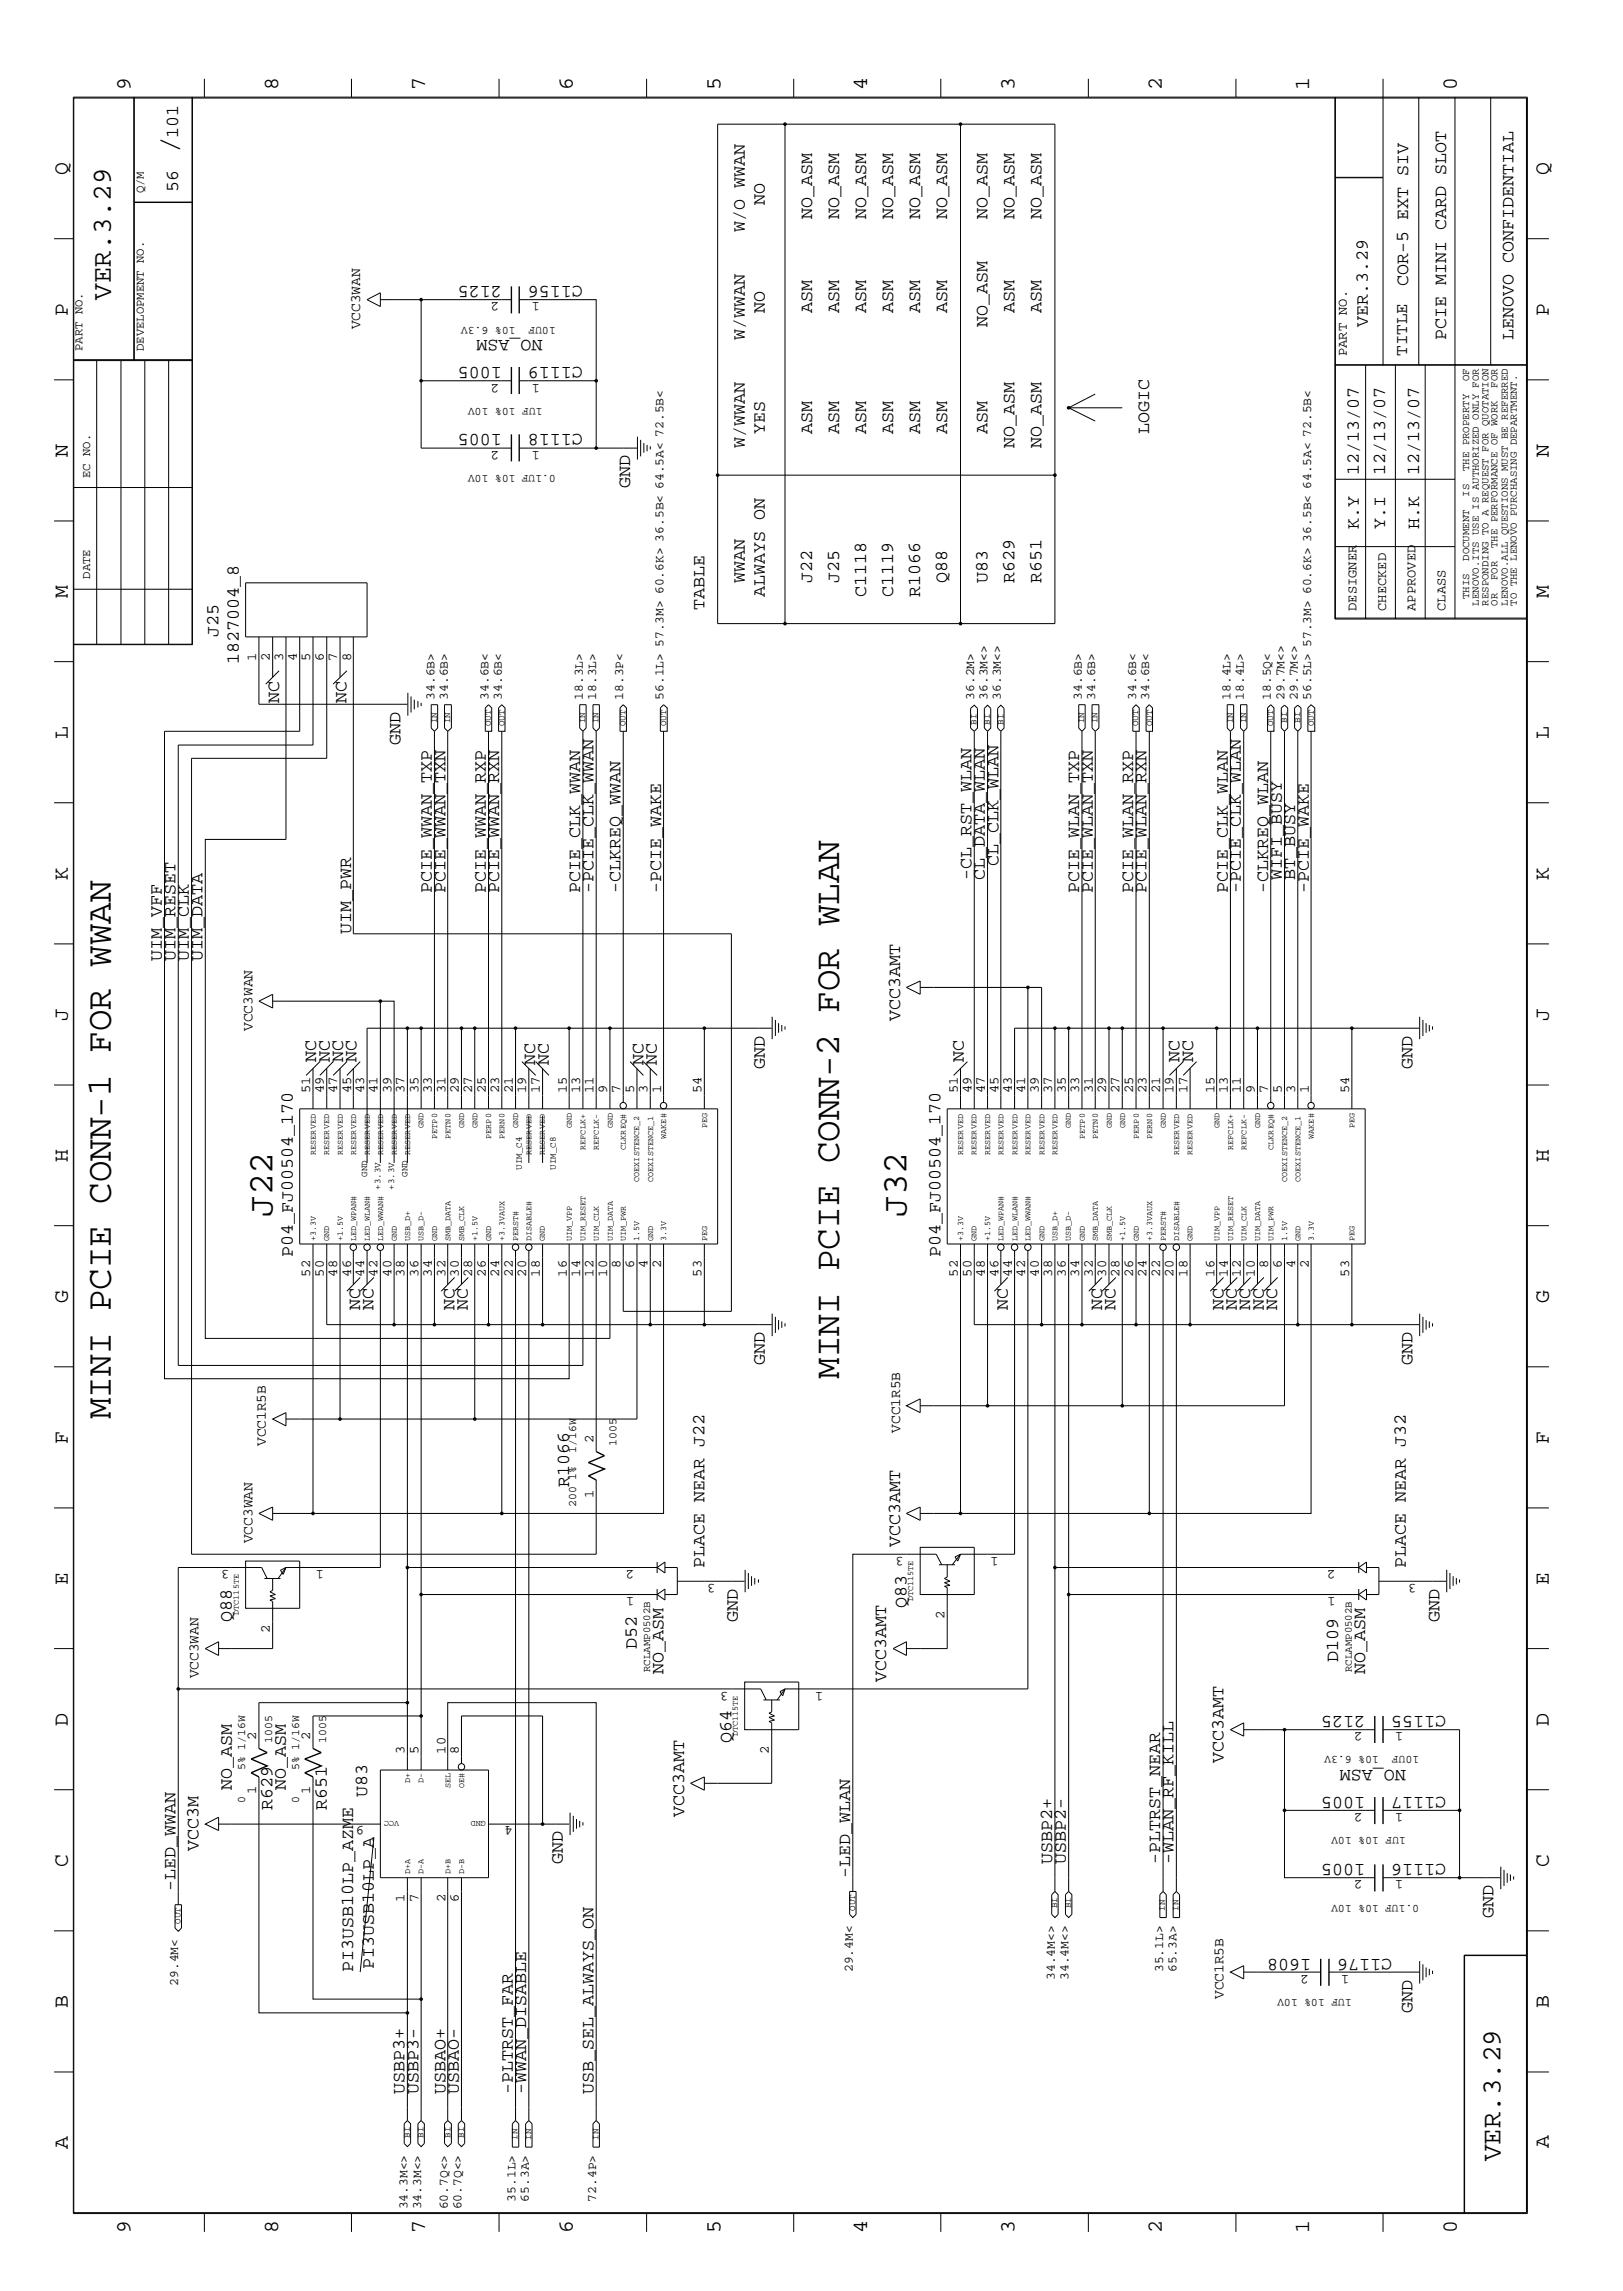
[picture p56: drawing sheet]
<svg xmlns="http://www.w3.org/2000/svg" width="300mm" height="423mm" viewBox="0 0 300 423" stroke-linecap="round" stroke-linejoin="round" font-family="sans-serif">
<defs><g id="words">
<g font-size="6.6">
<text x="50.4" y="224.9" transform="rotate(-90 50.4 224.9)">J22</text>
<text x="167.5" y="224.9" transform="rotate(-90 167.5 224.9)">J32</text>
<text x="155" y="254.8" transform="rotate(-90 155 254.8)">MINI PCIE CONN-2 FOR WLAN</text>
<text x="20.5" y="262.2" transform="rotate(-90 20.5 262.2)">MINI PCIE CONN-1 FOR WWAN</text>
</g>
<text font-size="5.2" x="32.9" y="28.4" transform="rotate(-90 32.9 28.4)">/</text>
<g font-size="5.1">
<text x="20.5" y="55.4" transform="rotate(-90 20.5 55.4)">VER.3.29</text>
<text x="277.2" y="399.4" transform="rotate(-90 277.2 399.4)">VER.3.29</text>
</g>
<g font-size="4">
<text x="24.1" y="16.7" transform="rotate(-90 24.1 16.7)">9</text>
<text x="51.4" y="16.7" transform="rotate(-90 51.4 16.7)">8</text>
<text x="78.6" y="16.7" transform="rotate(-90 78.6 16.7)">7</text>
<text x="105.8" y="16.7" transform="rotate(-90 105.8 16.7)">6</text>
<text x="133.1" y="16.7" transform="rotate(-90 133.1 16.7)">5</text>
<text x="160.2" y="16.7" transform="rotate(-90 160.2 16.7)">4</text>
<text x="187.5" y="16.7" transform="rotate(-90 187.5 16.7)">3</text>
<text x="214.6" y="16.7" transform="rotate(-90 214.6 16.7)">2</text>
<text x="241.9" y="16.7" transform="rotate(-90 241.9 16.7)">1</text>
<text x="269.2" y="16.7" transform="rotate(-90 269.2 16.7)">0</text>
<text x="12.5" y="32.3" transform="rotate(-90 12.5 32.3)">Q</text>
<text x="286.2" y="32.3" transform="rotate(-90 286.2 32.3)">Q</text>
<text x="12.5" y="58.3" transform="rotate(-90 12.5 58.3)">P</text>
<text x="286.2" y="58.3" transform="rotate(-90 286.2 58.3)">P</text>
<text x="12.5" y="84.4" transform="rotate(-90 12.5 84.4)">N</text>
<text x="286.2" y="84.4" transform="rotate(-90 286.2 84.4)">N</text>
<text x="12.5" y="110.5" transform="rotate(-90 12.5 110.5)">M</text>
<text x="286.2" y="110.5" transform="rotate(-90 286.2 110.5)">M</text>
<text x="12.5" y="136.5" transform="rotate(-90 12.5 136.5)">L</text>
<text x="286.2" y="136.5" transform="rotate(-90 286.2 136.5)">L</text>
<text x="12.5" y="162.6" transform="rotate(-90 12.5 162.6)">K</text>
<text x="286.2" y="162.6" transform="rotate(-90 286.2 162.6)">K</text>
<text x="12.5" y="188.6" transform="rotate(-90 12.5 188.6)">J</text>
<text x="286.2" y="188.6" transform="rotate(-90 286.2 188.6)">J</text>
<text x="12.5" y="214.7" transform="rotate(-90 12.5 214.7)">H</text>
<text x="286.2" y="214.7" transform="rotate(-90 286.2 214.7)">H</text>
<text x="12.5" y="240.7" transform="rotate(-90 12.5 240.7)">G</text>
<text x="286.2" y="240.7" transform="rotate(-90 286.2 240.7)">G</text>
<text x="12.5" y="266.8" transform="rotate(-90 12.5 266.8)">F</text>
<text x="286.2" y="266.8" transform="rotate(-90 286.2 266.8)">F</text>
<text x="12.5" y="292.9" transform="rotate(-90 12.5 292.9)">E</text>
<text x="286.2" y="292.9" transform="rotate(-90 286.2 292.9)">E</text>
<text x="12.5" y="318.9" transform="rotate(-90 12.5 318.9)">D</text>
<text x="286.2" y="318.9" transform="rotate(-90 286.2 318.9)">D</text>
<text x="12.5" y="344.9" transform="rotate(-90 12.5 344.9)">C</text>
<text x="286.2" y="344.9" transform="rotate(-90 286.2 344.9)">C</text>
<text x="12.5" y="371" transform="rotate(-90 12.5 371)">B</text>
<text x="286.2" y="371" transform="rotate(-90 286.2 371)">B</text>
<text x="12.5" y="397" transform="rotate(-90 12.5 397)">A</text>
<text x="286.2" y="397" transform="rotate(-90 286.2 397)">A</text>
<text x="24.1" y="412.7" transform="rotate(-90 24.1 412.7)">9</text>
<text x="51.4" y="412.7" transform="rotate(-90 51.4 412.7)">8</text>
<text x="78.6" y="412.7" transform="rotate(-90 78.6 412.7)">7</text>
<text x="105.8" y="412.7" transform="rotate(-90 105.8 412.7)">6</text>
<text x="133.1" y="412.7" transform="rotate(-90 133.1 412.7)">5</text>
<text x="160.2" y="412.7" transform="rotate(-90 160.2 412.7)">4</text>
<text x="187.5" y="412.7" transform="rotate(-90 187.5 412.7)">3</text>
<text x="214.6" y="412.7" transform="rotate(-90 214.6 412.7)">2</text>
<text x="241.9" y="412.7" transform="rotate(-90 241.9 412.7)">1</text>
<text x="269.2" y="412.7" transform="rotate(-90 269.2 412.7)">0</text>
</g>
<g font-size="3.4">
<text x="32.9" y="25.5" transform="rotate(-90 32.9 25.5)">101</text>
<text x="32.9" y="35.5" transform="rotate(-90 32.9 35.5)">56</text>
<text x="141.3" y="37.9" transform="rotate(-90 141.3 37.9)">NO</text>
<text x="150" y="40.4" transform="rotate(-90 150 40.4)">NO_ASM</text>
<text x="155" y="40.4" transform="rotate(-90 155 40.4)">NO_ASM</text>
<text x="160" y="40.4" transform="rotate(-90 160 40.4)">NO_ASM</text>
<text x="165" y="40.4" transform="rotate(-90 165 40.4)">NO_ASM</text>
<text x="170" y="40.4" transform="rotate(-90 170 40.4)">NO_ASM</text>
<text x="175" y="40.4" transform="rotate(-90 175 40.4)">NO_ASM</text>
<text x="182.5" y="40.4" transform="rotate(-90 182.5 40.4)">NO_ASM</text>
<text x="187.5" y="40.4" transform="rotate(-90 187.5 40.4)">NO_ASM</text>
<text x="192.4" y="40.4" transform="rotate(-90 192.4 40.4)">NO_ASM</text>
<text x="137.6" y="42.9" transform="rotate(-90 137.6 42.9)">W/O WWAN</text>
<text x="92.7" y="52.9" transform="rotate(-180 92.7 52.9)">2125</text>
<text x="107.7" y="52.9" transform="rotate(-180 107.7 52.9)">C1156</text>
<text x="260.2" y="52.9" transform="rotate(-90 260.2 52.9)">COR-5 EXT SIV</text>
<text x="141.3" y="57.9" transform="rotate(-90 141.3 57.9)">NO</text>
<text x="150" y="57.9" transform="rotate(-90 150 57.9)">ASM</text>
<text x="155" y="57.9" transform="rotate(-90 155 57.9)">ASM</text>
<text x="160" y="57.9" transform="rotate(-90 160 57.9)">ASM</text>
<text x="165" y="57.9" transform="rotate(-90 165 57.9)">ASM</text>
<text x="170" y="57.9" transform="rotate(-90 170 57.9)">ASM</text>
<text x="175" y="57.9" transform="rotate(-90 175 57.9)">ASM</text>
<text x="187.5" y="57.9" transform="rotate(-90 187.5 57.9)">ASM</text>
<text x="192.4" y="57.9" transform="rotate(-90 192.4 57.9)">ASM</text>
<text x="100.2" y="62.8" transform="rotate(-180 100.2 62.8)">NO_ASM</text>
<text x="137.6" y="62.8" transform="rotate(-90 137.6 62.8)">W/WWAN</text>
<text x="182.5" y="60.4" transform="rotate(-90 182.5 60.4)">NO_ASM</text>
<text x="252.7" y="60.4" transform="rotate(-90 252.7 60.4)">VER.3.29</text>
<text x="267.2" y="62.8" transform="rotate(-90 267.2 62.8)">PCIE MINI CARD SLOT</text>
<text x="279.7" y="62.8" transform="rotate(-90 279.7 62.8)">LENOVO CONFIDENTIAL</text>
<text x="92.7" y="67.8" transform="rotate(-180 92.7 67.8)">1005</text>
<text x="107.7" y="67.8" transform="rotate(-180 107.7 67.8)">C1119</text>
<text x="92.7" y="80.3" transform="rotate(-180 92.7 80.3)">1005</text>
<text x="107.7" y="80.3" transform="rotate(-180 107.7 80.3)">C1118</text>
<text x="137.6" y="82.8" transform="rotate(-90 137.6 82.8)">W/WWAN</text>
<text x="141.3" y="80.3" transform="rotate(-90 141.3 80.3)">YES</text>
<text x="150" y="80.3" transform="rotate(-90 150 80.3)">ASM</text>
<text x="155" y="80.3" transform="rotate(-90 155 80.3)">ASM</text>
<text x="160" y="80.3" transform="rotate(-90 160 80.3)">ASM</text>
<text x="165" y="80.3" transform="rotate(-90 165 80.3)">ASM</text>
<text x="170" y="80.3" transform="rotate(-90 170 80.3)">ASM</text>
<text x="175" y="80.3" transform="rotate(-90 175 80.3)">ASM</text>
<text x="182.5" y="80.3" transform="rotate(-90 182.5 80.3)">ASM</text>
<text x="187.5" y="82.8" transform="rotate(-90 187.5 82.8)">NO_ASM</text>
<text x="192.4" y="82.8" transform="rotate(-90 192.4 82.8)">NO_ASM</text>
<text x="212.3" y="80.3" transform="rotate(-90 212.3 80.3)">LOGIC</text>
<text x="251" y="87.8" transform="rotate(-90 251 87.8)">12/13/07</text>
<text x="255.9" y="87.8" transform="rotate(-90 255.9 87.8)">12/13/07</text>
<text x="262.2" y="87.8" transform="rotate(-90 262.2 87.8)">12/13/07</text>
<text x="116.4" y="90.3" transform="rotate(-90 116.4 90.3)">GND</text>
<text x="251" y="97.8" transform="rotate(-90 251 97.8)">K.Y</text>
<text x="255.9" y="97.8" transform="rotate(-90 255.9 97.8)">Y.I</text>
<text x="262.2" y="97.8" transform="rotate(-90 262.2 97.8)">H.K</text>
<text x="137.6" y="107.7" transform="rotate(-90 137.6 107.7)">WWAN</text>
<text x="150" y="107.7" transform="rotate(-90 150 107.7)">J22</text>
<text x="155" y="107.7" transform="rotate(-90 155 107.7)">J25</text>
<text x="175" y="107.7" transform="rotate(-90 175 107.7)">Q88</text>
<text x="182.5" y="107.7" transform="rotate(-90 182.5 107.7)">U83</text>
<text x="187.5" y="107.7" transform="rotate(-90 187.5 107.7)">R629</text>
<text x="192.4" y="107.7" transform="rotate(-90 192.4 107.7)">R651</text>
<text x="130.1" y="112.7" transform="rotate(-90 130.1 112.7)">TABLE</text>
<text x="141.3" y="110.2" transform="rotate(-90 141.3 110.2)">ALWAYS ON</text>
<text x="160" y="110.2" transform="rotate(-90 160 110.2)">C1118</text>
<text x="165" y="110.2" transform="rotate(-90 165 110.2)">C1119</text>
<text x="170" y="110.2" transform="rotate(-90 170 110.2)">R1066</text>
<text x="40.4" y="117.7" transform="rotate(-90 40.4 117.7)">J25</text>
<text x="44.1" y="122.7" transform="rotate(-90 44.1 122.7)">1827004_8</text>
<text x="51.6" y="129.9" transform="rotate(-90 51.6 129.9)">NC</text>
<text x="64" y="129.9" transform="rotate(-90 64 129.9)">NC</text>
<text x="74" y="137.7" transform="rotate(-90 74 137.7)">GND</text>
<text x="184.5" y="160" transform="rotate(-90 184.5 160)">CL_CLK_WLAN</text>
<text x="79.8" y="165" transform="rotate(-90 79.8 165)">PCIE_WWAN_TXP</text>
<text x="82.3" y="165" transform="rotate(-90 82.3 165)">PCIE_WWAN_TXN</text>
<text x="89.7" y="165" transform="rotate(-90 89.7 165)">PCIE_WWAN_RXP</text>
<text x="92.2" y="165" transform="rotate(-90 92.2 165)">PCIE_WWAN_RXN</text>
<text x="107.2" y="165" transform="rotate(-90 107.2 165)">PCIE_CLK_WWAN</text>
<text x="109.6" y="165" transform="rotate(-90 109.6 165)">-PCIE_CLK_WWAN</text>
<text x="114.6" y="165" transform="rotate(-90 114.6 165)">-CLKREQ_WWAN</text>
<text x="122.2" y="165" transform="rotate(-90 122.2 165)">-PCIE_WAKE</text>
<text x="179.5" y="162.6" transform="rotate(-90 179.5 162.6)">-CL_RST_WLAN</text>
<text x="181.9" y="162.6" transform="rotate(-90 181.9 162.6)">CL_DATA_WLAN</text>
<text x="199.4" y="165" transform="rotate(-90 199.4 165)">PCIE_WLAN_TXP</text>
<text x="201.9" y="165" transform="rotate(-90 201.9 165)">PCIE_WLAN_TXN</text>
<text x="209.4" y="165" transform="rotate(-90 209.4 165)">PCIE_WLAN_RXP</text>
<text x="211.8" y="165" transform="rotate(-90 211.8 165)">PCIE_WLAN_RXN</text>
<text x="226.8" y="165" transform="rotate(-90 226.8 165)">PCIE_CLK_WLAN</text>
<text x="229.3" y="165" transform="rotate(-90 229.3 165)">-PCIE_CLK_WLAN</text>
<text x="234.3" y="165" transform="rotate(-90 234.3 165)">-CLKREQ_WLAN</text>
<text x="236.8" y="162.6" transform="rotate(-90 236.8 162.6)">WIFI_BUSY</text>
<text x="239.3" y="162.6" transform="rotate(-90 239.3 162.6)">BT_BUSY</text>
<text x="241.8" y="165" transform="rotate(-90 241.8 165)">-PCIE_WAKE</text>
<text x="64.9" y="172.6" transform="rotate(-90 64.9 172.6)">UIM_PWR</text>
<text x="29.9" y="177.5" transform="rotate(-90 29.9 177.5)">UIM_VFF</text>
<text x="32.4" y="177.5" transform="rotate(-90 32.4 177.5)">UIM_RESET</text>
<text x="34.9" y="177.5" transform="rotate(-90 34.9 177.5)">UIM_CLK</text>
<text x="37.4" y="177.5" transform="rotate(-90 37.4 177.5)">UIM_DATA</text>
<text x="166.3" y="188.7" transform="rotate(-90 166.3 188.7)">VCC3AMT</text>
<text x="58.4" y="196.2" transform="rotate(-90 58.4 196.2)">NC</text>
<text x="61" y="196.2" transform="rotate(-90 61 196.2)">NC</text>
<text x="63.4" y="196.2" transform="rotate(-90 63.4 196.2)">NC</text>
<text x="65.9" y="196.2" transform="rotate(-90 65.9 196.2)">NC</text>
<text x="98.9" y="196.8" transform="rotate(-90 98.9 196.8)">NC</text>
<text x="101.4" y="196.8" transform="rotate(-90 101.4 196.8)">NC</text>
<text x="118.9" y="196.8" transform="rotate(-90 118.9 196.8)">NC</text>
<text x="121.3" y="196.8" transform="rotate(-90 121.3 196.8)">NC</text>
<text x="141.3" y="197.4" transform="rotate(-90 141.3 197.4)">GND</text>
<text x="178.1" y="196.2" transform="rotate(-90 178.1 196.2)">NC</text>
<text x="217.9" y="196.2" transform="rotate(-90 217.9 196.2)">NC</text>
<text x="220.5" y="196.2" transform="rotate(-90 220.5 196.2)">NC</text>
<text x="260.9" y="197.4" transform="rotate(-90 260.9 197.4)">GND</text>
<text x="54.1" y="232.3" transform="rotate(-90 54.1 232.3)">P04_FJ00504_170</text>
<text x="173.7" y="232.3" transform="rotate(-90 173.7 232.3)">P04_FJ00504_170</text>
<text x="66.5" y="242" transform="rotate(-90 66.5 242)">NC</text>
<text x="69" y="242" transform="rotate(-90 69 242)">NC</text>
<text x="84" y="242" transform="rotate(-90 84 242)">NC</text>
<text x="86.4" y="242" transform="rotate(-90 86.4 242)">NC</text>
<text x="186.2" y="242" transform="rotate(-90 186.2 242)">NC</text>
<text x="203.6" y="242" transform="rotate(-90 203.6 242)">NC</text>
<text x="206.1" y="242" transform="rotate(-90 206.1 242)">NC</text>
<text x="226.1" y="242" transform="rotate(-90 226.1 242)">NC</text>
<text x="228.5" y="242" transform="rotate(-90 228.5 242)">NC</text>
<text x="231" y="242" transform="rotate(-90 231 242)">NC</text>
<text x="233.5" y="242" transform="rotate(-90 233.5 242)">NC</text>
<text x="236" y="242" transform="rotate(-90 236 242)">NC</text>
<text x="141.3" y="252.3" transform="rotate(-90 141.3 252.3)">GND</text>
<text x="260.9" y="252.3" transform="rotate(-90 260.9 252.3)">GND</text>
<text x="105.2" y="274.7" transform="rotate(-90 105.2 274.7)">R1066</text>
<text x="166.3" y="285.9" transform="rotate(-90 166.3 285.9)">VCC3AMT</text>
<text x="130.1" y="289.6" transform="rotate(-90 130.1 289.6)">PLACE NEAR J22</text>
<text x="259.8" y="289.6" transform="rotate(-90 259.8 289.6)">PLACE NEAR J32</text>
<text x="42.8" y="299.6" transform="rotate(-90 42.8 299.6)">Q88</text>
<text x="136.3" y="299.6" transform="rotate(-90 136.3 299.6)">GND</text>
<text x="167.5" y="297.2" transform="rotate(-90 167.5 297.2)">Q83</text>
<text x="265.9" y="299.6" transform="rotate(-90 265.9 299.6)">GND</text>
<text x="117.7" y="304.6" transform="rotate(-90 117.7 304.6)">D52</text>
<text x="122.6" y="309.4" transform="rotate(-90 122.6 309.4)">NO_ASM</text>
<text x="163.7" y="310.8" transform="rotate(-90 163.7 310.8)">VCC3AMT</text>
<text x="247.2" y="307.1" transform="rotate(-90 247.2 307.1)">D109</text>
<text x="252.2" y="309.4" transform="rotate(-90 252.2 309.4)">NO_ASM</text>
<text x="252.2" y="317.1" transform="rotate(-180 252.2 317.1)">2125</text>
<text x="267.2" y="317.1" transform="rotate(-180 267.2 317.1)">C1155</text>
<text x="135.1" y="322.1" transform="rotate(-90 135.1 322.1)">Q64</text>
<text x="226.1" y="325.8" transform="rotate(-90 226.1 325.8)">VCC3AMT</text>
<text x="259.8" y="327.1" transform="rotate(-180 259.8 327.1)">NO_ASM</text>
<text x="42.8" y="330.8" transform="rotate(-90 42.8 330.8)">NO_ASM</text>
<text x="50.4" y="334.5" transform="rotate(-90 50.4 334.5)">R629</text>
<text x="52.8" y="330.8" transform="rotate(-90 52.8 330.8)">NO_ASM</text>
<text x="60.4" y="334.5" transform="rotate(-90 60.4 334.5)">R651</text>
<text x="67.8" y="332.1" transform="rotate(-90 67.8 332.1)">U83</text>
<text x="126.4" y="335.8" transform="rotate(-90 126.4 335.8)">VCC3AMT</text>
<text x="252.2" y="332.1" transform="rotate(-180 252.2 332.1)">1005</text>
<text x="267.2" y="332.1" transform="rotate(-180 267.2 332.1)">C1117</text>
<text x="36.7" y="342" transform="rotate(-90 36.7 342)">VCC3M</text>
<text x="104" y="344.5" transform="rotate(-90 104 344.5)">GND</text>
<text x="157.1" y="347" transform="rotate(-90 157.1 347)">-LED_WLAN</text>
<text x="194.4" y="344.5" transform="rotate(-90 194.4 344.5)">USBP2+</text>
<text x="196.9" y="344.5" transform="rotate(-90 196.9 344.5)">USBP2-</text>
<text x="214.4" y="344.5" transform="rotate(-90 214.4 344.5)">-PLTRST_NEAR</text>
<text x="216.8" y="344.5" transform="rotate(-90 216.8 344.5)">-WLAN_RF_KILL</text>
<text x="252.2" y="344.5" transform="rotate(-180 252.2 344.5)">1005</text>
<text x="267.2" y="344.5" transform="rotate(-180 267.2 344.5)">C1116</text>
<text x="32.4" y="349.5" transform="rotate(-90 32.4 349.5)">-LED_WWAN</text>
<text x="275.9" y="354.5" transform="rotate(-90 275.9 354.5)">GND</text>
<text x="65.3" y="364.4" transform="rotate(-90 65.3 364.4)">PI3USB10LP_AZME</text>
<text x="69.1" y="363.9" transform="rotate(-90 69.1 363.9)">PI3USB10LP_A</text>
<text x="242.2" y="361.9" transform="rotate(-180 242.2 361.9)">1608</text>
<text x="257.2" y="362" transform="rotate(-180 257.2 362)">C1176</text>
<text x="260.9" y="371.9" transform="rotate(-90 260.9 371.9)">GND</text>
<text x="74.8" y="386.8" transform="rotate(-90 74.8 386.8)">USBP3+</text>
<text x="77.3" y="386.8" transform="rotate(-90 77.3 386.8)">USBP3-</text>
<text x="82.3" y="386.8" transform="rotate(-90 82.3 386.8)">USBAO+</text>
<text x="84.8" y="386.8" transform="rotate(-90 84.8 386.8)">USBAO-</text>
<text x="94.7" y="386.8" transform="rotate(-90 94.7 386.8)">-PLTRST_FAR</text>
<text x="97.2" y="386.8" transform="rotate(-90 97.2 386.8)">-WWAN_DISABLE</text>
<text x="109.6" y="386.8" transform="rotate(-90 109.6 386.8)">USB_SEL_ALWAYS_ON</text>
</g>
<text font-size="3.2" x="260" y="65.8" transform="rotate(-90 260 65.8)">TITLE</text>
<g font-size="2.7">
<text x="66.5" y="60.9" transform="rotate(-90 66.5 60.9)">VCC3WAN</text>
<text x="46.7" y="190.5" transform="rotate(-90 46.7 190.5)">VCC3WAN</text>
<text x="49.1" y="267.2" transform="rotate(-90 49.1 267.2)">VCC1R5B</text>
<text x="166.3" y="264.8" transform="rotate(-90 166.3 264.8)">VCC1R5B</text>
<text x="46.7" y="285.2" transform="rotate(-90 46.7 285.2)">VCC3WAN</text>
<text x="36.7" y="310.1" transform="rotate(-90 36.7 310.1)">VCC3WAN</text>
<text x="226.1" y="369.4" transform="rotate(-90 226.1 369.4)">VCC1R5B</text>
</g>
<g font-size="2.5">
<text x="92.2" y="55.9" transform="rotate(-180 92.2 55.9)">2</text>
<text x="99.7" y="55.9" transform="rotate(-180 99.7 55.9)">1</text>
<text x="248.8" y="65.8" transform="rotate(-90 248.8 65.8)">PART NO.</text>
<text x="92.2" y="70.9" transform="rotate(-180 92.2 70.9)">2</text>
<text x="99.7" y="70.9" transform="rotate(-180 99.7 70.9)">1</text>
<text x="92.2" y="83.3" transform="rotate(-180 92.2 83.3)">2</text>
<text x="99.7" y="83.3" transform="rotate(-180 99.7 83.3)">1</text>
<text x="250.6" y="112.9" transform="rotate(-90 250.6 112.9)">DESIGNER</text>
<text x="256.1" y="112.9" transform="rotate(-90 256.1 112.9)">CHECKED</text>
<text x="261.5" y="112.9" transform="rotate(-90 261.5 112.9)">APPROVED</text>
<text x="267" y="112.9" transform="rotate(-90 267 112.9)">CLASS</text>
<text x="47.3" y="122.2" transform="rotate(-90 47.3 122.2)">1</text>
<text x="49.9" y="122.2" transform="rotate(-90 49.9 122.2)">2</text>
<text x="52.3" y="122.2" transform="rotate(-90 52.3 122.2)">3</text>
<text x="54.9" y="122.2" transform="rotate(-90 54.9 122.2)">4</text>
<text x="57.3" y="122.2" transform="rotate(-90 57.3 122.2)">5</text>
<text x="59.9" y="122.2" transform="rotate(-90 59.9 122.2)">6</text>
<text x="62.3" y="122.2" transform="rotate(-90 62.3 122.2)">7</text>
<text x="64.9" y="122.2" transform="rotate(-90 64.9 122.2)">8</text>
<text x="57.3" y="201.9" transform="rotate(-90 57.3 201.9)">51</text>
<text x="59.9" y="201.9" transform="rotate(-90 59.9 201.9)">49</text>
<text x="62.3" y="201.9" transform="rotate(-90 62.3 201.9)">47</text>
<text x="64.9" y="201.9" transform="rotate(-90 64.9 201.9)">45</text>
<text x="67.3" y="201.9" transform="rotate(-90 67.3 201.9)">43</text>
<text x="69.8" y="201.9" transform="rotate(-90 69.8 201.9)">41</text>
<text x="72.3" y="201.9" transform="rotate(-90 72.3 201.9)">39</text>
<text x="74.8" y="201.9" transform="rotate(-90 74.8 201.9)">37</text>
<text x="77.3" y="201.9" transform="rotate(-90 77.3 201.9)">35</text>
<text x="79.8" y="201.9" transform="rotate(-90 79.8 201.9)">33</text>
<text x="82.3" y="201.9" transform="rotate(-90 82.3 201.9)">31</text>
<text x="84.8" y="201.9" transform="rotate(-90 84.8 201.9)">29</text>
<text x="87.2" y="201.9" transform="rotate(-90 87.2 201.9)">27</text>
<text x="89.7" y="201.9" transform="rotate(-90 89.7 201.9)">25</text>
<text x="92.2" y="201.9" transform="rotate(-90 92.2 201.9)">23</text>
<text x="94.7" y="201.9" transform="rotate(-90 94.7 201.9)">21</text>
<text x="97.2" y="201.9" transform="rotate(-90 97.2 201.9)">19</text>
<text x="99.7" y="201.9" transform="rotate(-90 99.7 201.9)">17</text>
<text x="104.7" y="201.9" transform="rotate(-90 104.7 201.9)">15</text>
<text x="107.2" y="201.9" transform="rotate(-90 107.2 201.9)">13</text>
<text x="109.6" y="201.9" transform="rotate(-90 109.6 201.9)">11</text>
<text x="112.2" y="201.9" transform="rotate(-90 112.2 201.9)">9</text>
<text x="114.6" y="201.9" transform="rotate(-90 114.6 201.9)">7</text>
<text x="117.2" y="201.9" transform="rotate(-90 117.2 201.9)">5</text>
<text x="119.6" y="201.9" transform="rotate(-90 119.6 201.9)">3</text>
<text x="122.2" y="201.9" transform="rotate(-90 122.2 201.9)">1</text>
<text x="129.6" y="201.9" transform="rotate(-90 129.6 201.9)">54</text>
<text x="177" y="201.9" transform="rotate(-90 177 201.9)">51</text>
<text x="179.5" y="201.9" transform="rotate(-90 179.5 201.9)">49</text>
<text x="181.9" y="201.9" transform="rotate(-90 181.9 201.9)">47</text>
<text x="184.5" y="201.9" transform="rotate(-90 184.5 201.9)">45</text>
<text x="186.9" y="201.9" transform="rotate(-90 186.9 201.9)">43</text>
<text x="189.4" y="201.9" transform="rotate(-90 189.4 201.9)">41</text>
<text x="191.9" y="201.9" transform="rotate(-90 191.9 201.9)">39</text>
<text x="194.4" y="201.9" transform="rotate(-90 194.4 201.9)">37</text>
<text x="196.9" y="201.9" transform="rotate(-90 196.9 201.9)">35</text>
<text x="199.4" y="201.9" transform="rotate(-90 199.4 201.9)">33</text>
<text x="201.9" y="201.9" transform="rotate(-90 201.9 201.9)">31</text>
<text x="204.4" y="201.9" transform="rotate(-90 204.4 201.9)">29</text>
<text x="206.8" y="201.9" transform="rotate(-90 206.8 201.9)">27</text>
<text x="209.4" y="201.9" transform="rotate(-90 209.4 201.9)">25</text>
<text x="211.8" y="201.9" transform="rotate(-90 211.8 201.9)">23</text>
<text x="214.4" y="201.9" transform="rotate(-90 214.4 201.9)">21</text>
<text x="216.8" y="201.9" transform="rotate(-90 216.8 201.9)">19</text>
<text x="219.4" y="201.9" transform="rotate(-90 219.4 201.9)">17</text>
<text x="224.4" y="201.9" transform="rotate(-90 224.4 201.9)">15</text>
<text x="226.8" y="201.9" transform="rotate(-90 226.8 201.9)">13</text>
<text x="229.3" y="201.9" transform="rotate(-90 229.3 201.9)">11</text>
<text x="231.8" y="201.9" transform="rotate(-90 231.8 201.9)">9</text>
<text x="234.3" y="201.9" transform="rotate(-90 234.3 201.9)">7</text>
<text x="236.8" y="201.9" transform="rotate(-90 236.8 201.9)">5</text>
<text x="239.3" y="201.9" transform="rotate(-90 239.3 201.9)">3</text>
<text x="241.8" y="201.9" transform="rotate(-90 241.8 201.9)">1</text>
<text x="249.3" y="201.9" transform="rotate(-90 249.3 201.9)">54</text>
<text x="57.3" y="235.9" transform="rotate(-90 57.3 235.9)">52</text>
<text x="59.9" y="235.9" transform="rotate(-90 59.9 235.9)">50</text>
<text x="62.3" y="235.9" transform="rotate(-90 62.3 235.9)">48</text>
<text x="64.9" y="235.9" transform="rotate(-90 64.9 235.9)">46</text>
<text x="67.3" y="235.9" transform="rotate(-90 67.3 235.9)">44</text>
<text x="69.8" y="235.9" transform="rotate(-90 69.8 235.9)">42</text>
<text x="72.3" y="235.9" transform="rotate(-90 72.3 235.9)">40</text>
<text x="74.8" y="235.9" transform="rotate(-90 74.8 235.9)">38</text>
<text x="77.3" y="235.9" transform="rotate(-90 77.3 235.9)">36</text>
<text x="79.8" y="235.9" transform="rotate(-90 79.8 235.9)">34</text>
<text x="82.3" y="235.9" transform="rotate(-90 82.3 235.9)">32</text>
<text x="84.8" y="235.9" transform="rotate(-90 84.8 235.9)">30</text>
<text x="87.2" y="235.9" transform="rotate(-90 87.2 235.9)">28</text>
<text x="89.7" y="235.9" transform="rotate(-90 89.7 235.9)">26</text>
<text x="92.2" y="235.9" transform="rotate(-90 92.2 235.9)">24</text>
<text x="94.7" y="235.9" transform="rotate(-90 94.7 235.9)">22</text>
<text x="97.2" y="235.9" transform="rotate(-90 97.2 235.9)">20</text>
<text x="99.7" y="235.9" transform="rotate(-90 99.7 235.9)">18</text>
<text x="104.7" y="235.9" transform="rotate(-90 104.7 235.9)">16</text>
<text x="107.2" y="235.9" transform="rotate(-90 107.2 235.9)">14</text>
<text x="109.6" y="235.9" transform="rotate(-90 109.6 235.9)">12</text>
<text x="112.2" y="235.9" transform="rotate(-90 112.2 235.9)">10</text>
<text x="114.6" y="234.4" transform="rotate(-90 114.6 234.4)">8</text>
<text x="117.2" y="234.4" transform="rotate(-90 117.2 234.4)">6</text>
<text x="119.6" y="234.4" transform="rotate(-90 119.6 234.4)">4</text>
<text x="122.2" y="234.4" transform="rotate(-90 122.2 234.4)">2</text>
<text x="129.6" y="235.9" transform="rotate(-90 129.6 235.9)">53</text>
<text x="177" y="235.9" transform="rotate(-90 177 235.9)">52</text>
<text x="179.5" y="235.9" transform="rotate(-90 179.5 235.9)">50</text>
<text x="181.9" y="235.9" transform="rotate(-90 181.9 235.9)">48</text>
<text x="184.5" y="235.9" transform="rotate(-90 184.5 235.9)">46</text>
<text x="186.9" y="235.9" transform="rotate(-90 186.9 235.9)">44</text>
<text x="189.4" y="235.9" transform="rotate(-90 189.4 235.9)">42</text>
<text x="191.9" y="235.9" transform="rotate(-90 191.9 235.9)">40</text>
<text x="194.4" y="235.9" transform="rotate(-90 194.4 235.9)">38</text>
<text x="196.9" y="235.9" transform="rotate(-90 196.9 235.9)">36</text>
<text x="199.4" y="235.9" transform="rotate(-90 199.4 235.9)">34</text>
<text x="201.9" y="235.9" transform="rotate(-90 201.9 235.9)">32</text>
<text x="204.4" y="235.9" transform="rotate(-90 204.4 235.9)">30</text>
<text x="206.8" y="235.9" transform="rotate(-90 206.8 235.9)">28</text>
<text x="209.4" y="235.9" transform="rotate(-90 209.4 235.9)">26</text>
<text x="211.8" y="235.9" transform="rotate(-90 211.8 235.9)">24</text>
<text x="214.4" y="235.9" transform="rotate(-90 214.4 235.9)">22</text>
<text x="216.8" y="235.9" transform="rotate(-90 216.8 235.9)">20</text>
<text x="219.4" y="235.9" transform="rotate(-90 219.4 235.9)">18</text>
<text x="224.4" y="235.9" transform="rotate(-90 224.4 235.9)">16</text>
<text x="226.8" y="235.9" transform="rotate(-90 226.8 235.9)">14</text>
<text x="229.3" y="235.9" transform="rotate(-90 229.3 235.9)">12</text>
<text x="231.8" y="235.9" transform="rotate(-90 231.8 235.9)">10</text>
<text x="234.3" y="234.4" transform="rotate(-90 234.3 234.4)">8</text>
<text x="236.8" y="234.4" transform="rotate(-90 236.8 234.4)">6</text>
<text x="239.3" y="234.4" transform="rotate(-90 239.3 234.4)">4</text>
<text x="241.8" y="234.4" transform="rotate(-90 241.8 234.4)">2</text>
<text x="249.3" y="235.9" transform="rotate(-90 249.3 235.9)">53</text>
<text x="109.6" y="266.7" transform="rotate(-90 109.6 266.7)">2</text>
<text x="109.6" y="276.8" transform="rotate(-90 109.6 276.8)">1</text>
<text x="167" y="287.7" transform="rotate(-180 167 287.7)">3</text>
<text x="184.5" y="287.7" transform="rotate(-180 184.5 287.7)">1</text>
<text x="42.4" y="290.2" transform="rotate(-180 42.4 290.2)">3</text>
<text x="59.9" y="290.2" transform="rotate(-180 59.9 290.2)">1</text>
<text x="117.2" y="290.2" transform="rotate(-180 117.2 290.2)">2</text>
<text x="132.2" y="292.7" transform="rotate(-180 132.2 292.7)">3</text>
<text x="246.7" y="290.2" transform="rotate(-180 246.7 290.2)">2</text>
<text x="261.7" y="292.7" transform="rotate(-180 261.7 292.7)">3</text>
<text x="117.2" y="295.1" transform="rotate(-180 117.2 295.1)">1</text>
<text x="174.5" y="299.1" transform="rotate(-90 174.5 299.1)">2</text>
<text x="246.7" y="295.1" transform="rotate(-180 246.7 295.1)">1</text>
<text x="49.9" y="301.7" transform="rotate(-90 49.9 301.7)">2</text>
<text x="134.6" y="312.6" transform="rotate(-180 134.6 312.6)">3</text>
<text x="152.1" y="312.6" transform="rotate(-180 152.1 312.6)">1</text>
<text x="47.3" y="321.6" transform="rotate(-90 47.3 321.6)">2</text>
<text x="57.3" y="321.6" transform="rotate(-90 57.3 321.6)">2</text>
<text x="251.7" y="320" transform="rotate(-180 251.7 320)">2</text>
<text x="259.2" y="320" transform="rotate(-180 259.2 320)">1</text>
<text x="74.8" y="324" transform="rotate(-90 74.8 324)">3</text>
<text x="77.3" y="324" transform="rotate(-90 77.3 324)">5</text>
<text x="82.3" y="324" transform="rotate(-90 82.3 324)">10</text>
<text x="84.8" y="324" transform="rotate(-90 84.8 324)">8</text>
<text x="142.1" y="324.1" transform="rotate(-90 142.1 324.1)">2</text>
<text x="47.3" y="331.6" transform="rotate(-90 47.3 331.6)">1</text>
<text x="57.3" y="331.6" transform="rotate(-90 57.3 331.6)">1</text>
<text x="251.7" y="335" transform="rotate(-180 251.7 335)">2</text>
<text x="259.2" y="335" transform="rotate(-180 259.2 335)">1</text>
<text x="67.3" y="337.5" transform="rotate(-180 67.3 337.5)">9</text>
<text x="94.7" y="337.5" transform="rotate(-180 94.7 337.5)">4</text>
<text x="251.7" y="347.5" transform="rotate(-180 251.7 347.5)">2</text>
<text x="259.2" y="347.5" transform="rotate(-180 259.2 347.5)">1</text>
<text x="74.8" y="351.5" transform="rotate(-90 74.8 351.5)">1</text>
<text x="77.3" y="351.5" transform="rotate(-90 77.3 351.5)">7</text>
<text x="82.3" y="351.5" transform="rotate(-90 82.3 351.5)">2</text>
<text x="84.8" y="351.5" transform="rotate(-90 84.8 351.5)">6</text>
<text x="241.8" y="364.9" transform="rotate(-180 241.8 364.9)">2</text>
<text x="249.3" y="364.9" transform="rotate(-180 249.3 364.9)">1</text>
</g>
<g font-size="2.4">
<text x="80.3" y="129.3" transform="rotate(-90 80.3 129.3)">34.6B&gt;</text>
<text x="82.7" y="129.3" transform="rotate(-90 82.7 129.3)">34.6B&gt;</text>
<text x="90.3" y="129.3" transform="rotate(-90 90.3 129.3)">34.6B&lt;</text>
<text x="92.7" y="129.3" transform="rotate(-90 92.7 129.3)">34.6B&lt;</text>
<text x="107.7" y="129.3" transform="rotate(-90 107.7 129.3)">18.3L&gt;</text>
<text x="110.2" y="129.3" transform="rotate(-90 110.2 129.3)">18.3L&gt;</text>
<text x="115.1" y="129.3" transform="rotate(-90 115.1 129.3)">18.3P&lt;</text>
<text x="122.6" y="129.3" transform="rotate(-90 122.6 129.3)">56.1L&gt; 57.3M&gt; 60.6K&gt; 36.5B&lt; 64.5A&lt; 72.5B&lt;</text>
<text x="180" y="129.3" transform="rotate(-90 180 129.3)">36.2M&gt;</text>
<text x="182.5" y="129.3" transform="rotate(-90 182.5 129.3)">36.3M&lt;&gt;</text>
<text x="184.9" y="129.3" transform="rotate(-90 184.9 129.3)">36.3M&lt;&gt;</text>
<text x="199.9" y="129.3" transform="rotate(-90 199.9 129.3)">34.6B&gt;</text>
<text x="202.4" y="129.3" transform="rotate(-90 202.4 129.3)">34.6B&gt;</text>
<text x="209.9" y="129.3" transform="rotate(-90 209.9 129.3)">34.6B&lt;</text>
<text x="212.3" y="129.3" transform="rotate(-90 212.3 129.3)">34.6B&lt;</text>
<text x="227.3" y="129.3" transform="rotate(-90 227.3 129.3)">18.4L&gt;</text>
<text x="229.8" y="129.3" transform="rotate(-90 229.8 129.3)">18.4L&gt;</text>
<text x="234.8" y="129.3" transform="rotate(-90 234.8 129.3)">18.5Q&lt;</text>
<text x="237.3" y="129.3" transform="rotate(-90 237.3 129.3)">29.7M&lt;&gt;</text>
<text x="239.8" y="129.3" transform="rotate(-90 239.8 129.3)">29.7M&lt;&gt;</text>
<text x="242.2" y="129.3" transform="rotate(-90 242.2 129.3)">56.5L&gt; 57.3M&gt; 60.6K&gt; 36.5B&lt; 64.5A&lt; 72.5B&lt;</text>
<text x="157.6" y="364.4" transform="rotate(-90 157.6 364.4)">29.4M&lt;</text>
<text x="194.9" y="365.8" transform="rotate(-90 194.9 365.8)">34.4M&lt;&gt;</text>
<text x="197.4" y="365.8" transform="rotate(-90 197.4 365.8)">34.4M&lt;&gt;</text>
<text x="214.9" y="364.4" transform="rotate(-90 214.9 364.4)">35.1L&gt;</text>
<text x="217.3" y="364.4" transform="rotate(-90 217.3 364.4)">65.3A&gt;</text>
<text x="32.9" y="366.9" transform="rotate(-90 32.9 366.9)">29.4M&lt;</text>
<text x="95.3" y="406.8" transform="rotate(-90 95.3 406.8)">35.1L&gt;</text>
<text x="97.7" y="406.8" transform="rotate(-90 97.7 406.8)">65.3A&gt;</text>
<text x="110.2" y="406.8" transform="rotate(-90 110.2 406.8)">72.4P&gt;</text>
<text x="75.3" y="408.3" transform="rotate(-90 75.3 408.3)">34.3M&lt;&gt;</text>
<text x="77.8" y="408.3" transform="rotate(-90 77.8 408.3)">34.3M&lt;&gt;</text>
<text x="82.7" y="408.3" transform="rotate(-90 82.7 408.3)">60.7Q&lt;&gt;</text>
<text x="85.3" y="408.3" transform="rotate(-90 85.3 408.3)">60.7Q&lt;&gt;</text>
</g>
<g font-size="2.3">
<text x="26.6" y="35.7" transform="rotate(-90 26.6 35.7)">Q/M</text>
<text x="15.2" y="64.9" transform="rotate(-90 15.2 64.9)">PART NO.</text>
<text x="26.6" y="64.9" transform="rotate(-90 26.6 64.9)">DEVELOPMENT NO.</text>
<text x="16.7" y="88.3" transform="rotate(-90 16.7 88.3)">EC NO.</text>
<text x="16.7" y="106.9" transform="rotate(-90 16.7 106.9)">DATE</text>
</g>
<g font-size="2.1">
<text x="95.3" y="60.4" transform="rotate(-180 95.3 60.4)">10% 6.3V</text>
<text x="102.7" y="60.4" transform="rotate(-180 102.7 60.4)">10UF</text>
<text x="100.2" y="75.4" transform="rotate(-180 100.2 75.4)">1UF 10% 10V</text>
<text x="102.7" y="87.8" transform="rotate(-180 102.7 87.8)">0.1UF 10% 10V</text>
<text x="106.4" y="268.5" transform="rotate(-90 106.4 268.5)">1/16W</text>
<text x="113.9" y="267.2" transform="rotate(-90 113.9 267.2)">1005</text>
<text x="106.4" y="273.5" transform="rotate(-90 106.4 273.5)">1%</text>
<text x="106.4" y="278.5" transform="rotate(-90 106.4 278.5)">200</text>
<text x="50.3" y="322.1" transform="rotate(-90 50.3 322.1)">1005</text>
<text x="60.3" y="322.1" transform="rotate(-90 60.3 322.1)">1005</text>
<text x="45.3" y="327.1" transform="rotate(-90 45.3 327.1)">5% 1/16W</text>
<text x="55.3" y="327.1" transform="rotate(-90 55.3 327.1)">5% 1/16W</text>
<text x="254.8" y="324.5" transform="rotate(-180 254.8 324.5)">10% 6.3V</text>
<text x="262.2" y="324.5" transform="rotate(-180 262.2 324.5)">10UF</text>
<text x="45.3" y="333.2" transform="rotate(-90 45.3 333.2)">0</text>
<text x="55.3" y="333.2" transform="rotate(-90 55.3 333.2)">0</text>
<text x="259.8" y="339.5" transform="rotate(-180 259.8 339.5)">1UF 10% 10V</text>
<text x="262.2" y="352" transform="rotate(-180 262.2 352)">0.1UF 10% 10V</text>
<text x="249.8" y="369.4" transform="rotate(-180 249.8 369.4)">1UF 10% 10V</text>
</g>
<g font-size="2">
<text x="271.4" y="70.4" transform="rotate(-90 271.4 70.4)">OF</text>
<text x="276.7" y="71.6" transform="rotate(-90 276.7 71.6)">FOR</text>
<text x="271.4" y="87" transform="rotate(-90 271.4 87)">THE PROPERTY</text>
<text x="271.4" y="91.8" transform="rotate(-90 271.4 91.8)">IS</text>
<text x="276.7" y="101.3" transform="rotate(-90 276.7 101.3)">THE PERFORMANCE OF WORK</text>
<text x="271.4" y="103.6" transform="rotate(-90 271.4 103.6)">DOCUMENT</text>
<text x="276.7" y="107.2" transform="rotate(-90 276.7 107.2)">FOR</text>
<text x="271.4" y="110.7" transform="rotate(-90 271.4 110.7)">THIS</text>
<text x="273.2" y="111.9" transform="rotate(-90 273.2 111.9)">LENOVO.ITS USE IS AUTHORIZED ONLY FOR</text>
<text x="275" y="111.9" transform="rotate(-90 275 111.9)">RESPONDING TO A REQUEST FOR QUOTATION</text>
<text x="276.7" y="111.9" transform="rotate(-90 276.7 111.9)">OR</text>
<text x="278.6" y="111.9" transform="rotate(-90 278.6 111.9)">LENOVO.ALL QUESTIONS MUST BE REFERRED</text>
<text x="280.2" y="111.9" transform="rotate(-90 280.2 111.9)">TO THE LENOVO PURCHASING DEPARTMENT.</text>
<text x="120.1" y="308.9" transform="rotate(-90 120.1 308.9)">RCLAMP0502B</text>
<text x="249.8" y="308.9" transform="rotate(-90 249.8 308.9)">RCLAMP0502B</text>
</g>
<g font-size="1.7">
<text x="80.7" y="133.6" transform="rotate(-90 80.7 133.6)">IN</text>
<text x="83.1" y="133.6" transform="rotate(-90 83.1 133.6)">IN</text>
<text x="90.7" y="134.2" transform="rotate(-90 90.7 134.2)">OUT</text>
<text x="93.2" y="134.2" transform="rotate(-90 93.2 134.2)">OUT</text>
<text x="108.1" y="133.6" transform="rotate(-90 108.1 133.6)">IN</text>
<text x="110.6" y="133.6" transform="rotate(-90 110.6 133.6)">IN</text>
<text x="115.6" y="134.2" transform="rotate(-90 115.6 134.2)">OUT</text>
<text x="123.1" y="134.2" transform="rotate(-90 123.1 134.2)">OUT</text>
<text x="180.4" y="133.9" transform="rotate(-90 180.4 133.9)">BI</text>
<text x="182.9" y="133.9" transform="rotate(-90 182.9 133.9)">BI</text>
<text x="185.4" y="133.9" transform="rotate(-90 185.4 133.9)">BI</text>
<text x="200.3" y="133.6" transform="rotate(-90 200.3 133.6)">IN</text>
<text x="202.8" y="133.6" transform="rotate(-90 202.8 133.6)">IN</text>
<text x="210.3" y="134.2" transform="rotate(-90 210.3 134.2)">OUT</text>
<text x="212.9" y="134.2" transform="rotate(-90 212.9 134.2)">OUT</text>
<text x="227.8" y="133.6" transform="rotate(-90 227.8 133.6)">IN</text>
<text x="230.2" y="133.6" transform="rotate(-90 230.2 133.6)">IN</text>
<text x="235.2" y="134.2" transform="rotate(-90 235.2 134.2)">OUT</text>
<text x="237.7" y="133.5" transform="rotate(-90 237.7 133.5)">BI</text>
<text x="240.2" y="133.5" transform="rotate(-90 240.2 133.5)">BI</text>
<text x="242.7" y="134.2" transform="rotate(-90 242.7 134.2)">OUT</text>
<text x="67.8" y="217.4" transform="rotate(-90 67.8 217.4)">GND</text>
<text x="70.3" y="219.9" transform="rotate(-90 70.3 219.9)">+3.3V</text>
<text x="72.8" y="219.9" transform="rotate(-90 72.8 219.9)">+3.3V</text>
<text x="75.3" y="217.4" transform="rotate(-90 75.3 217.4)">GND</text>
<text x="96.4" y="216.2" transform="rotate(-90 96.4 216.2)">UIM_C4</text>
<text x="102.7" y="216.2" transform="rotate(-90 102.7 216.2)">UIM_C8</text>
<text x="158" y="353.1" transform="rotate(-90 158 353.1)">OUT</text>
<text x="195.3" y="352.6" transform="rotate(-90 195.3 352.6)">BI</text>
<text x="197.9" y="352.6" transform="rotate(-90 197.9 352.6)">BI</text>
<text x="215.2" y="353.1" transform="rotate(-90 215.2 353.1)">IN</text>
<text x="217.8" y="353.1" transform="rotate(-90 217.8 353.1)">IN</text>
<text x="33.4" y="355.5" transform="rotate(-90 33.4 355.5)">OUT</text>
<text x="75.7" y="395.1" transform="rotate(-90 75.7 395.1)">BI</text>
<text x="78.2" y="395.1" transform="rotate(-90 78.2 395.1)">BI</text>
<text x="83.2" y="395.1" transform="rotate(-90 83.2 395.1)">BI</text>
<text x="85.7" y="395.1" transform="rotate(-90 85.7 395.1)">BI</text>
<text x="95.6" y="395.4" transform="rotate(-90 95.6 395.4)">IN</text>
<text x="98.1" y="395.4" transform="rotate(-90 98.1 395.4)">IN</text>
<text x="110.6" y="395.4" transform="rotate(-90 110.6 395.4)">IN</text>
</g>
<g font-size="1.6">
<text x="78.2" y="208.4" transform="rotate(-90 78.2 208.4)">GND</text>
<text x="85.8" y="208.4" transform="rotate(-90 85.8 208.4)">GND</text>
<text x="88.2" y="208.4" transform="rotate(-90 88.2 208.4)">GND</text>
<text x="95.8" y="208.4" transform="rotate(-90 95.8 208.4)">GND</text>
<text x="105.7" y="208.4" transform="rotate(-90 105.7 208.4)">GND</text>
<text x="113.2" y="208.4" transform="rotate(-90 113.2 208.4)">GND</text>
<text x="130.6" y="208.4" transform="rotate(-90 130.6 208.4)">PEG</text>
<text x="197.9" y="208.4" transform="rotate(-90 197.9 208.4)">GND</text>
<text x="205.4" y="208.4" transform="rotate(-90 205.4 208.4)">GND</text>
<text x="207.9" y="208.4" transform="rotate(-90 207.9 208.4)">GND</text>
<text x="215.4" y="208.4" transform="rotate(-90 215.4 208.4)">GND</text>
<text x="225.3" y="208.4" transform="rotate(-90 225.3 208.4)">GND</text>
<text x="232.8" y="208.4" transform="rotate(-90 232.8 208.4)">GND</text>
<text x="250.3" y="208.4" transform="rotate(-90 250.3 208.4)">PEG</text>
<text x="58.3" y="213.4" transform="rotate(-90 58.3 213.4)">RESERVED</text>
<text x="60.8" y="213.4" transform="rotate(-90 60.8 213.4)">RESERVED</text>
<text x="63.3" y="213.4" transform="rotate(-90 63.3 213.4)">RESERVED</text>
<text x="65.8" y="213.4" transform="rotate(-90 65.8 213.4)">RESERVED</text>
<text x="68.3" y="213.4" transform="rotate(-90 68.3 213.4)">RESERVED</text>
<text x="70.8" y="213.4" transform="rotate(-90 70.8 213.4)">RESERVED</text>
<text x="73.3" y="213.4" transform="rotate(-90 73.3 213.4)">RESERVED</text>
<text x="75.8" y="213.4" transform="rotate(-90 75.8 213.4)">RESERVED</text>
<text x="80.8" y="210.4" transform="rotate(-90 80.8 210.4)">PETP0</text>
<text x="83.2" y="210.4" transform="rotate(-90 83.2 210.4)">PETN0</text>
<text x="90.8" y="210.4" transform="rotate(-90 90.8 210.4)">PERP0</text>
<text x="93.2" y="210.4" transform="rotate(-90 93.2 210.4)">PERN0</text>
<text x="98.2" y="213.4" transform="rotate(-90 98.2 213.4)">RESERVED</text>
<text x="100.7" y="213.4" transform="rotate(-90 100.7 213.4)">RESERVED</text>
<text x="108.2" y="212.4" transform="rotate(-90 108.2 212.4)">REFCLK+</text>
<text x="110.7" y="212.4" transform="rotate(-90 110.7 212.4)">REFCLK-</text>
<text x="115.7" y="212.4" transform="rotate(-90 115.7 212.4)">CLKREQ#</text>
<text x="123.1" y="210.4" transform="rotate(-90 123.1 210.4)">WAKE#</text>
<text x="178" y="213.4" transform="rotate(-90 178 213.4)">RESERVED</text>
<text x="180.4" y="213.4" transform="rotate(-90 180.4 213.4)">RESERVED</text>
<text x="183" y="213.4" transform="rotate(-90 183 213.4)">RESERVED</text>
<text x="185.4" y="213.4" transform="rotate(-90 185.4 213.4)">RESERVED</text>
<text x="188" y="213.4" transform="rotate(-90 188 213.4)">RESERVED</text>
<text x="190.4" y="213.4" transform="rotate(-90 190.4 213.4)">RESERVED</text>
<text x="193" y="213.4" transform="rotate(-90 193 213.4)">RESERVED</text>
<text x="195.4" y="213.4" transform="rotate(-90 195.4 213.4)">RESERVED</text>
<text x="200.4" y="210.4" transform="rotate(-90 200.4 210.4)">PETP0</text>
<text x="202.9" y="210.4" transform="rotate(-90 202.9 210.4)">PETN0</text>
<text x="210.4" y="210.4" transform="rotate(-90 210.4 210.4)">PERP0</text>
<text x="212.9" y="210.4" transform="rotate(-90 212.9 210.4)">PERN0</text>
<text x="217.8" y="213.4" transform="rotate(-90 217.8 213.4)">RESERVED</text>
<text x="220.3" y="213.4" transform="rotate(-90 220.3 213.4)">RESERVED</text>
<text x="227.8" y="212.4" transform="rotate(-90 227.8 212.4)">REFCLK+</text>
<text x="230.3" y="212.4" transform="rotate(-90 230.3 212.4)">REFCLK-</text>
<text x="235.3" y="212.4" transform="rotate(-90 235.3 212.4)">CLKREQ#</text>
<text x="242.7" y="210.4" transform="rotate(-90 242.7 210.4)">WAKE#</text>
<text x="118.1" y="218.4" transform="rotate(-90 118.1 218.4)">COEXISTENCE_2</text>
<text x="120.6" y="218.4" transform="rotate(-90 120.6 218.4)">COEXISTENCE_1</text>
<text x="237.8" y="218.4" transform="rotate(-90 237.8 218.4)">COEXISTENCE_2</text>
<text x="240.3" y="218.4" transform="rotate(-90 240.3 218.4)">COEXISTENCE_1</text>
<text x="58.3" y="229.4" transform="rotate(-90 58.3 229.4)">+3.3V</text>
<text x="60.8" y="229.4" transform="rotate(-90 60.8 229.4)">GND</text>
<text x="63.3" y="229.4" transform="rotate(-90 63.3 229.4)">+1.5V</text>
<text x="65.8" y="229.4" transform="rotate(-90 65.8 229.4)">LED_WPAN#</text>
<text x="68.3" y="229.4" transform="rotate(-90 68.3 229.4)">LED_WLAN#</text>
<text x="70.8" y="229.4" transform="rotate(-90 70.8 229.4)">LED_WWAN#</text>
<text x="73.3" y="229.4" transform="rotate(-90 73.3 229.4)">GND</text>
<text x="75.8" y="229.4" transform="rotate(-90 75.8 229.4)">USB_D+</text>
<text x="78.2" y="229.4" transform="rotate(-90 78.2 229.4)">USB_D-</text>
<text x="80.8" y="229.4" transform="rotate(-90 80.8 229.4)">GND</text>
<text x="83.2" y="229.4" transform="rotate(-90 83.2 229.4)">SMB_DATA</text>
<text x="85.8" y="229.4" transform="rotate(-90 85.8 229.4)">SMB_CLK</text>
<text x="88.2" y="229.4" transform="rotate(-90 88.2 229.4)">+1.5V</text>
<text x="90.8" y="229.4" transform="rotate(-90 90.8 229.4)">GND</text>
<text x="93.2" y="229.4" transform="rotate(-90 93.2 229.4)">+3.3VAUX</text>
<text x="95.8" y="229.4" transform="rotate(-90 95.8 229.4)">PERST#</text>
<text x="98.2" y="229.4" transform="rotate(-90 98.2 229.4)">DISABLE#</text>
<text x="100.7" y="229.4" transform="rotate(-90 100.7 229.4)">GND</text>
<text x="105.7" y="229.4" transform="rotate(-90 105.7 229.4)">UIM_VPP</text>
<text x="108.2" y="229.4" transform="rotate(-90 108.2 229.4)">UIM_RESET</text>
<text x="110.7" y="229.4" transform="rotate(-90 110.7 229.4)">UIM_CLK</text>
<text x="113.2" y="229.4" transform="rotate(-90 113.2 229.4)">UIM_DATA</text>
<text x="115.7" y="229.4" transform="rotate(-90 115.7 229.4)">UIM_PWR</text>
<text x="118.1" y="229.4" transform="rotate(-90 118.1 229.4)">1.5V</text>
<text x="120.6" y="229.4" transform="rotate(-90 120.6 229.4)">GND</text>
<text x="123.1" y="229.4" transform="rotate(-90 123.1 229.4)">3.3V</text>
<text x="130.6" y="229.4" transform="rotate(-90 130.6 229.4)">PEG</text>
<text x="178" y="229.4" transform="rotate(-90 178 229.4)">+3.3V</text>
<text x="180.4" y="229.4" transform="rotate(-90 180.4 229.4)">GND</text>
<text x="183" y="229.4" transform="rotate(-90 183 229.4)">+1.5V</text>
<text x="185.4" y="229.4" transform="rotate(-90 185.4 229.4)">LED_WPAN#</text>
<text x="188" y="229.4" transform="rotate(-90 188 229.4)">LED_WLAN#</text>
<text x="190.4" y="229.4" transform="rotate(-90 190.4 229.4)">LED_WWAN#</text>
<text x="193" y="229.4" transform="rotate(-90 193 229.4)">GND</text>
<text x="195.4" y="229.4" transform="rotate(-90 195.4 229.4)">USB_D+</text>
<text x="197.9" y="229.4" transform="rotate(-90 197.9 229.4)">USB_D-</text>
<text x="200.4" y="229.4" transform="rotate(-90 200.4 229.4)">GND</text>
<text x="202.9" y="229.4" transform="rotate(-90 202.9 229.4)">SMB_DATA</text>
<text x="205.4" y="229.4" transform="rotate(-90 205.4 229.4)">SMB_CLK</text>
<text x="207.9" y="229.4" transform="rotate(-90 207.9 229.4)">+1.5V</text>
<text x="210.4" y="229.4" transform="rotate(-90 210.4 229.4)">GND</text>
<text x="212.9" y="229.4" transform="rotate(-90 212.9 229.4)">+3.3VAUX</text>
<text x="215.4" y="229.4" transform="rotate(-90 215.4 229.4)">PERST#</text>
<text x="217.8" y="229.4" transform="rotate(-90 217.8 229.4)">DISABLE#</text>
<text x="220.3" y="229.4" transform="rotate(-90 220.3 229.4)">GND</text>
<text x="225.3" y="229.4" transform="rotate(-90 225.3 229.4)">UIM_VPP</text>
<text x="227.8" y="229.4" transform="rotate(-90 227.8 229.4)">UIM_RESET</text>
<text x="230.3" y="229.4" transform="rotate(-90 230.3 229.4)">UIM_CLK</text>
<text x="232.8" y="229.4" transform="rotate(-90 232.8 229.4)">UIM_DATA</text>
<text x="235.3" y="229.4" transform="rotate(-90 235.3 229.4)">UIM_PWR</text>
<text x="237.8" y="229.4" transform="rotate(-90 237.8 229.4)">1.5V</text>
<text x="240.3" y="229.4" transform="rotate(-90 240.3 229.4)">GND</text>
<text x="242.7" y="229.4" transform="rotate(-90 242.7 229.4)">3.3V</text>
<text x="250.3" y="229.4" transform="rotate(-90 250.3 229.4)">PEG</text>
<text x="44.1" y="298.4" transform="rotate(-90 44.1 298.4)">DTC115TE</text>
<text x="168.7" y="295.9" transform="rotate(-90 168.7 295.9)">DTC115TE</text>
<text x="136.3" y="320.8" transform="rotate(-90 136.3 320.8)">DTC115TE</text>
<text x="75.8" y="329.4" transform="rotate(-90 75.8 329.4)">D+</text>
<text x="78.2" y="329.4" transform="rotate(-90 78.2 329.4)">D-</text>
<text x="83.2" y="330.4" transform="rotate(-90 83.2 330.4)">SEL</text>
<text x="85.8" y="330.4" transform="rotate(-90 85.8 330.4)">OE#</text>
<text x="73.7" y="336.5" transform="rotate(-180 73.7 336.5)">VCC</text>
<text x="89.7" y="336.5" transform="rotate(-180 89.7 336.5)">GND</text>
<text x="75.8" y="346.3" transform="rotate(-90 75.8 346.3)">D+A</text>
<text x="78.2" y="346.3" transform="rotate(-90 78.2 346.3)">D-A</text>
<text x="83.2" y="346.3" transform="rotate(-90 83.2 346.3)">D+B</text>
<text x="85.8" y="346.3" transform="rotate(-90 85.8 346.3)">D-B</text>
</g>
</g></defs>
<g fill="none" stroke="#000" stroke-width=".18">
<path d="M13.5 17.9h268.7v391.1h-268.7zM13.6 18.1h268.4v390.8h-268.4zM24.7 17.9v48.7M24.8 17.9v48.7M35.5 17.9v101.2M35.6 17.9v101.2h-22.1M37.8 14.6v3.3M64.9 14.6v3.3M92.2 14.6v3.3M119.5 14.6v3.3M146.6 14.6v3.3M173.8 14.6v3.3"/>
<path d="M201.1 14.6v3.3M228.3 14.6v3.3M246.6 17.9v96.5h35.4M246.7 17.9v96.5M255.5 14.6v52.9M262.1 17.9v49.6M268.8 17.9v96.5M275.4 17.9v49.6M24.8 37.4h10.8M24.8 37.3h10.8M145 22.9v92.3M177.5 22.9v92.3"/>
<path d="M246.6 32.9h8.9M246.6 32.8h8.9M10 44.1h3.5M67.8 55.4l2.5-1.3v2.5zM70.3 55.4h7.5v15M77.8 55.4h16.7M95.9 55.4h14.3v15M282 44.1h4.2M10 70.2h3.5M13.5 66.6h22.1M13.5 66.5h22.1M17.9 66.6v52.5"/>
<path d="M22.4 66.6v52.5M26.8 66.6v52.5M31.2 66.6v52.4M94.5 70.4h-16.7v12.4h16.7M95.9 70.4h14.3v12.4M202.4 72.8l-5 2.6M207.3 75.4h-9.9l5 2.4M246.6 67.5h35.4M246.6 67.4h35.4M252.3 67.5v46.9M257.8 67.5v46.9M263.3 67.5v46.9"/>
<path d="M282 70.2h4.2M10 96.3h3.5M13.5 90.1h22.1M95.9 82.8h21.8M117.8 80.7v4.2M118.4 81.3v3M119 81.9v1.8M119.5 82.2v1.2M120.1 82.5v.6M132.6 87.8v27.4h44.9M194.9 87.8h-62.3v-64.9h62.3v92.3h-17.4M246.6 88.6h22.2"/>
<path d="M282 96.3h4.2M13.5 119h22.1M13.5 108.9h22.1M45.4 107.7h22.4v10h-22.4zM47.8 117.7v12.4h27.5M50.4 117.7v7.4M52.8 117.7v37.4h-14.9v92.2h74.8v-17.4M55.4 117.7v17.4h-25v119.7h74.8v-24.9M57.8 117.7v20h-24.9v114.6h74.8v-22.4M60.4 117.7v22.4h-25v147.1h74.8v-13.7M62.8 117.7v7.4M65.3 117.7v54.9h69.8v69.7h-20v-12.4"/>
<path d="M246.6 114.2h35.4M246.6 101h22.2M10 122.3h3.5M51.6 124l-2.5 2.4M64.1 124l-2.5 2.4M75.4 128v4.2M75.9 128.7v3M76.5 129.3v1.8M77.2 129.5v1.2M77.8 129.9v.6M79.7 130.2h1.2v4.3l-.6 .6-.6-.6zM80.3 135.1v69.8"/>
<path d="M82.1 130.2h1.3v4.3l-.7 .6-.6-.6zM82.7 135.1v69.8M89.7 130.8l.6-.6 .5 .6v4.3h-1.1zM90.3 135.1v69.8M92.1 130.8l.6-.6 .6 .6v4.3h-1.2zM92.7 135.1v69.8M107.1 130.2h1.2v4.3l-.6 .6-.6-.6zM107.7 135.1v69.8M109.6 130.2h1.1v4.3l-.5 .6-.6-.6zM110.2 135.1v69.8M114.6 130.8l.5-.6 .6 .6v4.3h-1.1zM115.1 135.1v68.6"/>
<path d="M122 130.8l.6-.6 .7 .6v4.3h-1.3zM122.6 135.1v68.6M179.3 130.9l.7-.6 .6 .6v3.6l-.6 .6-.7-.6zM180 135.1v69.8M182.5 130.3l.5 .6v3.6l-.5 .6-.6-.6v-3.6zM182.5 135.1v69.8M184.9 130.3l.6 .6v3.6l-.6 .6-.6-.6v-3.6zM184.9 135.1v69.8M199.3 130.2h1.2v4.3l-.6 .6-.6-.6zM199.9 135.1v69.8M201.8 130.2h1.2v4.3l-.6 .6-.6-.6zM202.4 135.1v69.8"/>
<path d="M209.3 130.8l.6-.6 .6 .6v4.3h-1.2zM209.9 135.1v69.8M211.8 130.8l.5-.6 .6 .6v4.3h-1.1zM212.3 135.1v69.8M226.7 130.2h1.2v4.3l-.6 .6-.6-.6zM227.3 135.1v69.8M229.2 130.2h1.2v4.3l-.6 .6-.6-.6zM229.8 135.1v69.8M234.2 130.8l.6-.6 .6 .6v4.3h-1.2zM234.8 135.1v68.6M236.7 130.8l.6-.5 .6 .5v3.7l-.6 .6-.6-.6zM237.3 135.1v69.8"/>
<path d="M239.2 130.8l.6-.5 .6 .5v3.7l-.6 .6-.6-.6zM239.8 135.1v69.8M241.6 130.8l.6-.6 .7 .6v4.3h-1.3zM242.2 135.1v68.6M282 122.3h4.2M10 148.3h3.5M282 148.3h4.2M10 174.4h3.5M282 174.4h4.2M47.8 185l2.6-1.3v2.6zM50.4 185h22.4v29.9M57.8 197.4v7.5"/>
<path d="M59.1 196.2l-2.5 2.5M60.4 197.4v7.5M61.6 196.2l-2.5 2.5M62.8 197.4v7.5M64.1 196.2l-2.5 2.5M65.3 197.4v7.5M66.5 196.2l-2.4 2.5M70.3 185v29.9M75.3 190v24.9M77.8 190v14.9M85.3 190v14.9M87.7 190v14.9"/>
<path d="M95.3 190v14.9M96.4 196.2l2.6 2.5M97.7 197.4v7.5M99 196.2l2.4 2.5M100.2 197.4v7.5M105.2 190v14.9M112.7 190v14.9M116.4 196.2l2.5 2.5M117.7 197.4v7.5M118.9 196.2l2.5 2.5M120.1 197.4v7.5M130.1 190v14.9"/>
<path d="M142.6 190h-74.8v24.9M142.7 187.9v4.1M143.3 188.5v2.9M143.8 189.1v1.7M144.4 189.4v1.2M145 189.7v.5M167.5 182.5l2.5-1.2v2.4zM170 182.5h22.4v22.4M177.5 197.4v7.5M178.7 196.2l-2.5 2.5M189.9 182.5v22.4M194.9 190v14.9"/>
<path d="M197.4 190v14.9M204.9 190v14.9M207.3 190v14.9M214.9 190v14.9M217.3 197.4v7.5M218.6 196.2l-2.5 2.5M219.9 197.4v7.5M221.1 196.2l-2.5 2.5M224.8 190v14.9M232.3 190v14.9M249.8 190v14.9M262.2 190h-74.7v14.9"/>
<path d="M262.3 187.9v4.1M262.9 188.5v2.9M263.5 189.1v1.7M264.1 189.4v1.2M264.7 189.7v.5M10 200.5h3.5M55.4 204.9h77.2v25h-77.2zM97.7 206.2v8.7M100.2 206.2v8.7M175 204.9h77.2v25h-77.2zM282 200.5h4.2M10 226.5h3.5"/>
<path d="M57.8 229.9v49.8M60.4 229.9v14.9h59.7M62.8 229.9v32.3h24.9M65.3 231.1v6.2M66.5 236.1l-2.4 2.5M67.8 231.1v6.2M69.1 236.1l-2.6 2.5M70.3 231.1v58.5h-17.5M72.8 229.9v14.9M75.3 229.9v97.2M77.8 229.9v64.7h43.6M80.3 229.9v14.9"/>
<path d="M82.7 229.9v7.4M84 236.1l-2.5 2.5M85.3 229.9v7.4M86.5 236.1l-2.5 2.5M87.7 229.9v32.3M90.3 229.9v14.9M92.7 229.9v49.8M95.3 231.1v160.7M97.7 231.1v160.7M100.2 229.9v14.9M110.2 229.9v38.3M117.7 229.9v32.3h-30"/>
<path d="M120.1 229.9v14.9M122.6 229.9v49.8h-64.8M130.1 229.9v14.9M177.5 229.9v49.8h-7.5M180 229.9v14.9h82.2M182.5 229.9v29.9M184.9 231.1v6.2M186.2 236.1l-2.5 2.5M187.5 231.1v56.1h-10M189.9 231.1v81h-44.9M192.4 229.9v14.9M194.9 229.9v59.7"/>
<path d="M197.4 229.9v64.7M199.9 229.9v14.9M202.4 229.9v7.4M203.6 236.1l-2.4 2.5M204.9 229.9v7.4M206.2 236.1l-2.6 2.5M207.3 229.9v29.9h-24.8M209.9 229.9v14.9M212.3 229.9v49.8M214.9 231.1v118.4M217.3 231.1v118.4M219.9 229.9v14.9"/>
<path d="M224.8 229.9v7.4M226.1 236.1l-2.5 2.5M227.3 229.9v7.4M228.6 236.1l-2.5 2.5M229.8 229.9v7.4M231.1 236.1l-2.5 2.5M232.3 229.9v7.4M233.5 236.1l-2.4 2.5M234.8 229.9v7.4M236.1 236.1l-2.6 2.5M237.3 229.9v29.9h-30M239.8 229.9v14.9"/>
<path d="M242.2 229.9v49.8h-64.7M249.8 229.9v14.9M282 226.5h4.2M10 252.6h3.5M120.1 244.8h22.5M142.7 242.7v4.2M143.3 243.3v3M143.8 243.9v1.8M144.4 244.2v1.2M145 244.5v.6M167.5 259.8l2.5-1.3v2.5zM170 259.8h12.5"/>
<path d="M262.3 242.7v4.2M262.9 243.3v3M263.5 243.9v1.8M264.1 244.2v1.2M264.7 244.5v.6M282 252.6h4.2M10 278.6h3.5M47.8 279.7l2.6-1.2v2.4zM50.4 262.2l2.4-1.2v2.5zM50.4 279.7h7.4M52.8 262.2h10M167.5 279.7l2.5-1.2v2.4z"/>
<path d="M282 278.6h4.2M45.4 288.5h10v8.7h-10zM48.9 291.7h2.9M49.4 291.7l-1.1-2.1h-15.4v22.5h107.6l1.1 2M50.4 291.7v2.2l-.5 .2 1 .5-1 .3 1 .5-1 .3 .5 .2v8.7h-10M51.8 290.2l1-.6-.5 1.3zM52.8 289.6l-1.4 2.1M75.3 289.6h46.1M77.8 294.6v32.5M121.4 289.6l1.5-1v2.1zM121.4 294.6l1.5-1v2.1zM121.4 288.6v2.1"/>
<path d="M121.4 293.6v2.1M122.9 289.6h2.2v5h-2.2M125.1 292.2h12.5M137.7 290.1v4.1M138.3 290.7v2.9M138.9 291.3v1.7M139.4 291.6v1.2M140.1 291.8v.6M170 285.9h10v8.7h-10zM173.5 289.1h2.9M174 289.1l-1-1.9h-15.4v62.3M175 289.1v2.3l-.5 .3 1 .5-1 .2 1 .5-1 .2 .5 .3v11.2h-7.5"/>
<path d="M176.4 287.7l1.1-.5-.5 1.3zM177.5 287.2l-1.6 1.9M251 289.6h-56.1v59.9M251 294.6h-53.6v54.9M251 289.6l1.5-1v2.1zM251 294.6l1.5-1v2.1zM251 288.6v2.1M251 293.6v2.1M252.5 289.6h2.3v5h-2.3M254.8 292.2h12.4M267.3 290.1v4.1M267.9 290.7v2.9"/>
<path d="M268.5 291.3v1.7M269.1 291.6v1.2M269.7 291.8v.6M10 304.6h3.5M32.9 312.1v39.9M37.9 304.6l2.5-1.2v2.5zM75.3 314.6h-27.5v8.5M77.8 317.1h-20v6M137.6 310.8h10v8.8h-10zM141.1 314.1h3M142.6 314.1v2.2l-.5 .3 1 .5-1 .2 1 .5-1 .3 .5 .2v11.2h-12.5M144.1 312.6l.9-.5-.4 1.3z"/>
<path d="M145 312.1l-1.4 2M165 304.6l2.5-1.2v2.5zM227.3 319.6l2.5-1.3v2.5zM229.8 319.6h24.2M237.3 319.6v27.4h16.7M255.5 319.6h14.2v14.9h-14.2M282 304.6h4.2M10 330.7h3.5M37.9 337.1l2.5-1.3v2.4zM40.4 337.1h29.9M47.8 328.3v43.6h27.5M57.8 328.3v41.1h20"/>
<path d="M69.1 339.5l-2.6 24.9M70.3 327.1h20v19.9h-20zM82.7 327.1v-12.5h27.5v77.2M85.3 325.9v-8.8h14.9v20M90.3 337.1h14.9M105.3 334.9v4.2M105.9 335.5v3M106.5 336.1v1.8M107.1 336.5v1.2M107.7 336.7v.6M127.6 329.5l2.5-1.2v2.5zM237.3 334.5h16.7"/>
<path d="M269.7 334.5v12.5M282 330.7h4.2M10 356.8h3.5M32.3 352h1.2v4.3l-.6 .6-.6-.6zM75.3 347v44.8M77.8 347v44.8M82.7 347v44.8M85.3 347v44.8M157 349.5h1.2v4.2l-.6 .6-.6-.6zM194.9 349.5l.6 .6v3.6l-.6 .6-.6-.6v-3.6zM197.4 349.5l.6 .6v3.6l-.6 .6-.5-.6v-3.6zM214.3 350.1l.6-.6 .6 .6v4.2h-1.2z"/>
<path d="M217.3 349.5l.6 .6v4.2h-1.2v-4.2zM255.5 347h21.7M277.3 344.9v4.2M277.9 345.5v3M278.5 346.1v1.8M279.1 346.4v1.2M279.7 346.7v.6M282 356.8h4.2M227.3 364.4l2.5-1.2v2.5zM229.8 364.4h14.2M245.5 364.4h16.7M262.3 362.4v4.1"/>
<path d="M262.9 363v2.9M263.5 363.6v1.7M264.1 363.8v1.2M264.7 364.2v.5M270.5 361.4h11.5M270.6 361.3v47.7M282 361.3h-11.5v47.7M10 382.9h3.5M74.7 392.4l.6-.6 .6 .6v3.7l-.6 .6-.6-.6zM77.2 392.4l.6-.6 .6 .6v3.7l-.6 .6-.6-.6zM82.1 392.4l.6-.6 .7 .6v3.7l-.7 .6-.6-.6zM84.7 392.4l.6-.6 .6 .6v3.7l-.6 .6-.6-.6z"/>
<path d="M94.7 392.4l.6-.6 .5 .6v4.3h-1.1zM97.1 392.4l.6-.6 .6 .6v4.3h-1.2zM110.2 391.8l.5 .6v4.3h-1.1v-4.3zM282 382.9h4.2M37.8 409v3.4M64.9 409v3.4M92.2 409v3.4M119.5 409v3.4M146.6 409v3.4M173.8 409v3.4M201.1 409v3.4M228.3 409v3.4"/>
<path d="M255.5 409v3.4"/>
<circle cx="115.1" cy="204.3" r=".59"/>
<circle cx="122.6" cy="204.3" r=".59"/>
<circle cx="234.8" cy="204.3" r=".59"/>
<circle cx="242.2" cy="204.3" r=".59"/>
<circle cx="65.3" cy="230.5" r=".59"/>
<circle cx="67.8" cy="230.5" r=".59"/>
<circle cx="70.3" cy="230.5" r=".59"/>
<circle cx="95.2" cy="230.5" r=".59"/>
<circle cx="97.7" cy="230.5" r=".59"/>
<circle cx="184.9" cy="230.5" r=".59"/>
<circle cx="187.5" cy="230.5" r=".59"/>
<circle cx="189.9" cy="230.5" r=".59"/>
<circle cx="214.9" cy="230.5" r=".59"/>
<circle cx="217.3" cy="230.5" r=".59"/>
<circle cx="85.3" cy="326.5" r=".59"/>
</g>
<g fill="none" stroke="#000" stroke-width=".25">
<path d="M94.5 52.9v5M95.9 52.9v5M94.5 67.8v5M95.9 67.8v5M94.5 80.3v5M95.9 80.3v5M110.2 268.2l1.5 .8-3 1.3 3 1.1-3 1.3 1.5 .8M254 317.1v5M255.5 317.1v5M47.8 323.1l1.6 .7-3 1.2 3 1.3-3 1.3 1.4 .7M57.8 323.1l1.6 .7-3.1 1.2 3.1 1.3-3.1 1.3 1.5 .7M254 332.1v5"/>
<path d="M255.5 332.1v5M254 344.5v5M255.5 344.5v5M244 361.9v5M245.5 361.9v5"/>
</g>
<g fill="#000">
<circle cx="145" cy="22.9" r=".34"/>
<circle cx="177.5" cy="22.9" r=".34"/>
<circle cx="77.8" cy="55.4" r=".34"/>
<circle cx="77.8" cy="70.4" r=".34"/>
<circle cx="110.2" cy="70.4" r=".34"/>
<circle cx="197.4" cy="75.4" r=".34"/>
<circle cx="110.2" cy="82.8" r=".34"/>
<circle cx="132.6" cy="87.8" r=".34"/>
<circle cx="194.9" cy="87.8" r=".34"/>
<circle cx="145" cy="115.2" r=".34"/>
<circle cx="177.5" cy="115.2" r=".34"/>
<circle cx="70.3" cy="185" r=".34"/>
<circle cx="75.3" cy="190" r=".34"/>
<circle cx="77.8" cy="190" r=".34"/>
<circle cx="85.3" cy="190" r=".34"/>
<circle cx="87.7" cy="190" r=".34"/>
<circle cx="95.2" cy="190" r=".34"/>
<circle cx="105.2" cy="190" r=".34"/>
<circle cx="112.7" cy="190" r=".34"/>
<circle cx="130.1" cy="190" r=".34"/>
<circle cx="189.9" cy="182.5" r=".34"/>
<circle cx="194.9" cy="190" r=".34"/>
<circle cx="197.4" cy="190" r=".34"/>
<circle cx="204.9" cy="190" r=".34"/>
<circle cx="207.3" cy="190" r=".34"/>
<circle cx="214.9" cy="190" r=".34"/>
<circle cx="224.8" cy="190" r=".34"/>
<circle cx="232.3" cy="190" r=".34"/>
<circle cx="249.8" cy="190" r=".34"/>
<circle cx="72.8" cy="244.8" r=".34"/>
<circle cx="80.3" cy="244.8" r=".34"/>
<circle cx="90.3" cy="244.8" r=".34"/>
<circle cx="100.2" cy="244.8" r=".34"/>
<circle cx="120.1" cy="244.8" r=".34"/>
<circle cx="130.1" cy="244.8" r=".34"/>
<circle cx="182.5" cy="259.8" r=".34"/>
<circle cx="192.4" cy="244.8" r=".34"/>
<circle cx="199.9" cy="244.8" r=".34"/>
<circle cx="207.3" cy="259.8" r=".34"/>
<circle cx="209.9" cy="244.8" r=".34"/>
<circle cx="219.9" cy="244.8" r=".34"/>
<circle cx="239.8" cy="244.8" r=".34"/>
<circle cx="249.8" cy="244.8" r=".34"/>
<circle cx="57.8" cy="279.7" r=".34"/>
<circle cx="62.8" cy="262.2" r=".34"/>
<circle cx="87.7" cy="262.2" r=".34"/>
<circle cx="92.7" cy="279.7" r=".34"/>
<circle cx="177.5" cy="279.7" r=".34"/>
<circle cx="212.3" cy="279.7" r=".34"/>
<circle cx="75.3" cy="289.6" r=".34"/>
<circle cx="77.8" cy="294.6" r=".34"/>
<circle cx="194.9" cy="289.6" r=".34"/>
<circle cx="197.4" cy="294.6" r=".34"/>
<circle cx="32.9" cy="312.1" r=".34"/>
<circle cx="75.3" cy="314.6" r=".34"/>
<circle cx="77.8" cy="317.1" r=".34"/>
<circle cx="237.3" cy="319.6" r=".34"/>
<circle cx="100.2" cy="337.1" r=".34"/>
<circle cx="237.3" cy="334.5" r=".34"/>
<circle cx="269.7" cy="334.5" r=".34"/>
<circle cx="269.7" cy="347" r=".34"/>
<circle cx="75.3" cy="371.9" r=".34"/>
<circle cx="77.8" cy="369.4" r=".34"/>
</g>
<use href="#words"/>
</svg>
